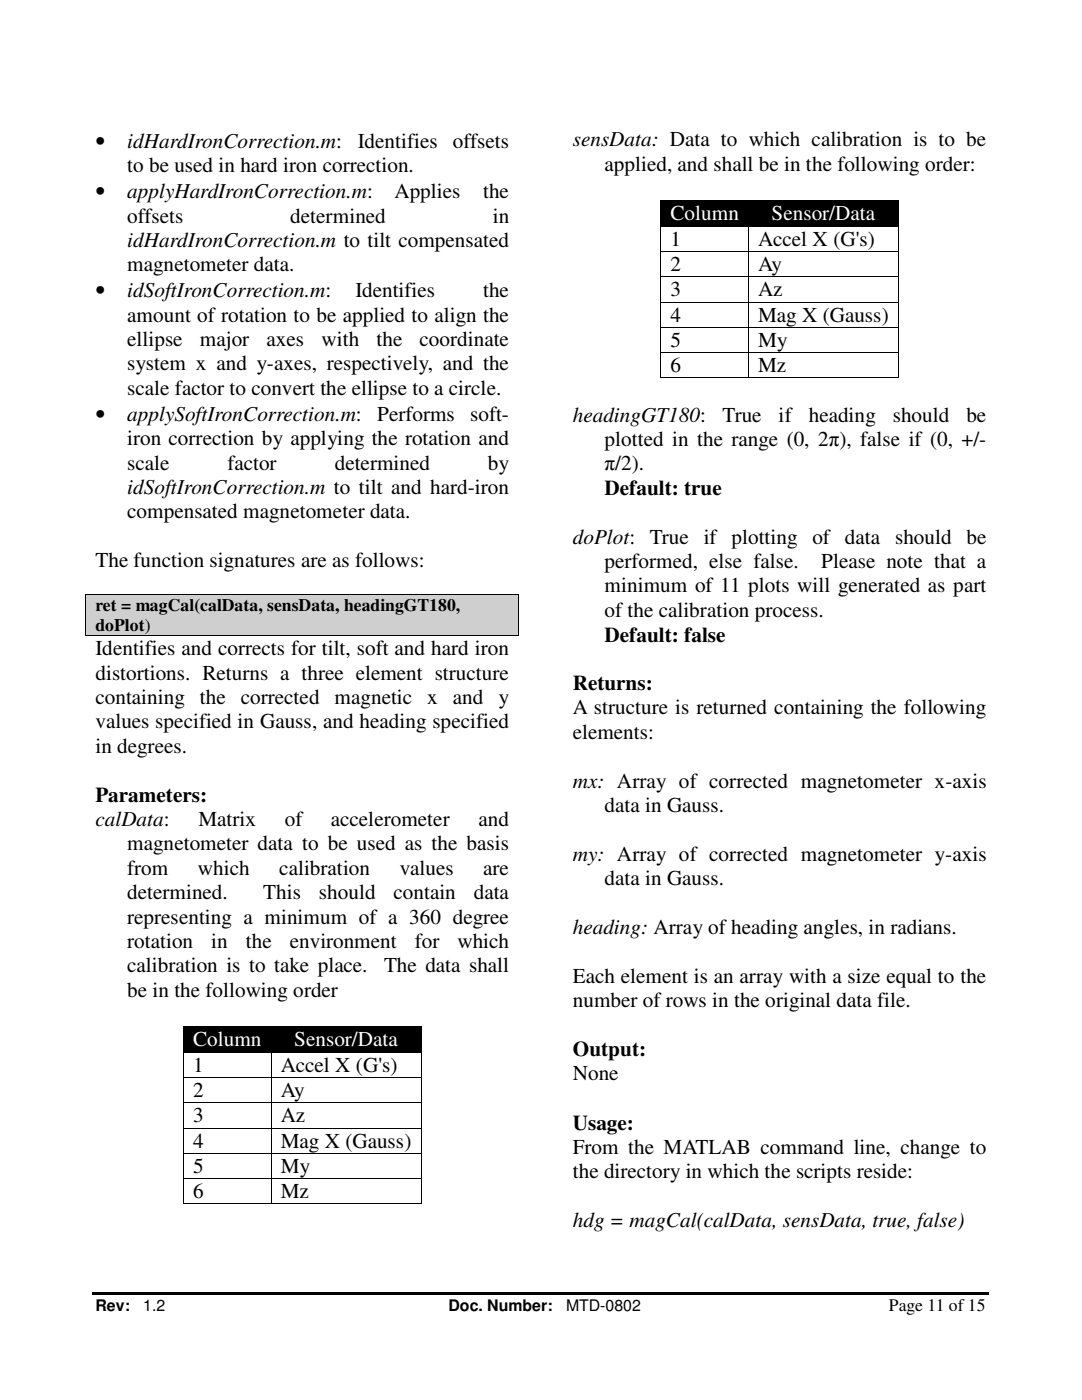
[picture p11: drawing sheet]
<svg xmlns="http://www.w3.org/2000/svg" width="216mm" height="279mm" viewBox="0 0 216 279" stroke-linecap="round" stroke-linejoin="round" font-family="sans-serif">
<defs><g id="words">
<g font-size="4.2">
<text x="19" y="29.5">•</text>
<text x="25.4" y="29.5">idHardIronCorrection.m:</text>
<text x="71.4" y="29.5">Identifies</text>
<text x="90.4" y="29.5">offsets</text>
<text x="114.3" y="29.2">sensData: Data to which calibration is to be</text>
<text x="25.4" y="34.4">to be used in hard iron correction.</text>
<text x="120.6" y="34.1">applied, and shall be in the following order:</text>
<text x="19" y="39.6">•</text>
<text x="25.4" y="39.6">applyHardIronCorrection.m:</text>
<text x="78.7" y="39.6">Applies</text>
<text x="96.4" y="39.6">the</text>
<text x="25.4" y="44.4">offsets</text>
<text x="57.9" y="44.4">determined</text>
<text x="98.3" y="44.4">in</text>
<text x="25.4" y="49.3">idHardIronCorrection.m to tilt compensated</text>
<text x="133.8" y="49">1</text>
<text x="151.3" y="49">Accel X (G's)</text>
<text x="19" y="59.4">•</text>
<text x="25.4" y="54.1">magnetometer data.</text>
<text x="25.4" y="59.4">idSoftIronCorrection.m:</text>
<text x="71" y="59.4">Identifies</text>
<text x="96.4" y="59.4">the</text>
<text x="133.8" y="54.1">2</text>
<text x="133.8" y="59.1">3</text>
<text x="151.3" y="54.1">Ay</text>
<text x="151.3" y="59.1">Az</text>
<text x="25.4" y="64.2">amount of rotation to be applied to align the</text>
<text x="133.8" y="64.2">4</text>
<text x="151.3" y="64.2">Mag X (Gauss)</text>
<text x="25.4" y="69">ellipse</text>
<text x="39.9" y="69">major</text>
<text x="53.2" y="69">axes</text>
<text x="64.1" y="69">with</text>
<text x="75.1" y="69">the</text>
<text x="83.7" y="69">coordinate</text>
<text x="133.8" y="69.2">5</text>
<text x="151.3" y="69.2">My</text>
<text x="25.4" y="73.9">system x and y-axes, respectively, and the</text>
<text x="133.8" y="74.3">6</text>
<text x="151.3" y="74.3">Mz</text>
<text x="19" y="84">•</text>
<text x="25.4" y="78.8">scale factor to convert the ellipse to a circle.</text>
<text x="25.4" y="84">applySoftIronCorrection.m:</text>
<text x="75.3" y="84">Performs</text>
<text x="93.8" y="84">soft-</text>
<text x="25.4" y="88.9">iron correction by applying the rotation and</text>
<text x="114.3" y="84.2">headingGT180:</text>
<text x="120.6" y="89">plotted in the range (0, 2π), false if (0, +/-</text>
<text x="144.2" y="84.2">True</text>
<text x="155.4" y="84.2">if</text>
<text x="161.4" y="84.2">heading</text>
<text x="178.1" y="84.2">should</text>
<text x="192.8" y="84.2">be</text>
<text x="25.4" y="93.7">scale</text>
<text x="45.4" y="93.7">factor</text>
<text x="66.8" y="93.7">determined</text>
<text x="97.3" y="93.7">by</text>
<text x="120.6" y="93.9">π/2).</text>
<text x="25.4" y="98.6">idSoftIronCorrection.m to tilt and hard-iron</text>
<text x="120.6" y="98.8">Default: true</text>
<text x="25.4" y="103.5">compensated magnetometer data.</text>
<text x="19" y="113.2">The function signatures are as follows:</text>
<text x="114.3" y="108.5">doPlot: True if plotting of data should</text>
<text x="120.6" y="113.4">performed, else false.</text>
<text x="163.9" y="113.4">Please note that a</text>
<text x="192.9" y="108.5">be</text>
<text x="120.6" y="118.2">minimum of 11 plots will generated as part</text>
<text x="120.6" y="123.1">of the calibration process.</text>
<text x="19" y="130.8">Identifies and corrects for tilt, soft and hard iron</text>
<text x="120.6" y="128.1">Default: false</text>
<text x="19" y="135.6">distortions. Returns a three element structure</text>
<text x="114.3" y="137.8">Returns:</text>
<text x="19" y="140.5">containing</text>
<text x="39.9" y="140.5">the</text>
<text x="48" y="140.5">corrected</text>
<text x="66.8" y="140.5">magnetic</text>
<text x="85.3" y="140.5">x</text>
<text x="90.4" y="140.5">and</text>
<text x="99.5" y="140.5">y</text>
<text x="114.3" y="142.6">A structure is returned containing the following</text>
<text x="19" y="145.4">values specified in Gauss, and heading specified</text>
<text x="114.3" y="147.4">elements:</text>
<text x="19" y="150.2">in degrees.</text>
<text x="19" y="160.1">Parameters:</text>
<text x="114.3" y="157.2">mx: Array of corrected magnetometer x-axis</text>
<text x="19" y="164.8">calData:</text>
<text x="39.6" y="164.8">Matrix</text>
<text x="56.9" y="164.8">of</text>
<text x="66" y="164.8">accelerometer</text>
<text x="95.5" y="164.8">and</text>
<text x="120.6" y="162.1">data in Gauss.</text>
<text x="25.4" y="169.7">magnetometer data to be used as the basis</text>
<text x="114.3" y="171.8">my: Array of corrected magnetometer y-axis</text>
<text x="25.4" y="174.6">from</text>
<text x="25.4" y="179.5">determined.</text>
<text x="39.5" y="174.6">which</text>
<text x="52.5" y="179.5">This</text>
<text x="55.7" y="174.6">calibration</text>
<text x="63.6" y="179.5">should</text>
<text x="78.5" y="179.5">contain</text>
<text x="79.8" y="174.6">values</text>
<text x="94.5" y="179.5">data</text>
<text x="96.4" y="174.6">are</text>
<text x="120.6" y="176.7">data in Gauss.</text>
<text x="25.4" y="184.3">representing a minimum of a 360 degree</text>
<text x="25.4" y="189.2">rotation</text>
<text x="42.2" y="189.2">in</text>
<text x="49.1" y="189.2">the</text>
<text x="57.8" y="189.2">environment</text>
<text x="82.8" y="189.2">for</text>
<text x="91.3" y="189.2">which</text>
<text x="114.3" y="186.4">heading: Array of heading angles, in radians.</text>
<text x="25.4" y="194.1">calibration is to take place.</text>
<text x="76.6" y="194.1">The data shall</text>
<text x="114.3" y="196.1">Each element is an array with a size equal to the</text>
<text x="25.4" y="198.9">be in the following order</text>
<text x="114.3" y="201">number of rows in the original data file.</text>
<text x="38.5" y="213.9">1</text>
<text x="56" y="213.9">Accel X (G's)</text>
<text x="114.3" y="210.8">Output:</text>
<text x="114.3" y="215.6">None</text>
<text x="38.5" y="218.9">2</text>
<text x="56" y="218.9">Ay</text>
<text x="38.5" y="224">3</text>
<text x="56" y="224">Az</text>
<text x="114.3" y="225.4">Usage:</text>
<text x="38.5" y="229">4</text>
<text x="56" y="229">Mag X (Gauss)</text>
<text x="114.3" y="230.2">From the MATLAB command line, change to</text>
<text x="38.5" y="234.1">5</text>
<text x="38.5" y="239.1">6</text>
<text x="56" y="234.1">My</text>
<text x="56" y="239.1">Mz</text>
<text x="114.3" y="235.1">the directory in which the scripts reside:</text>
<text x="114.3" y="244.8">hdg = magCal(calData, sensData, true, false)</text>
</g>
<g font-size="4.2" fill="#fff">
<text x="133.8" y="44">Column</text>
<text x="154" y="44">Sensor/Data</text>
<text x="38.5" y="208.8">Column</text>
<text x="58.7" y="208.8">Sensor/Data</text>
</g>
<g font-size="3.5">
<text x="19" y="121.9">ret = magCal(calData, sensData, headingGT180,</text>
<text x="19" y="125.9">doPlot)</text>
<text x="177.3" y="261.6">Page 11 of 15</text>
</g>
<g font-size="3.2">
<text x="19" y="261.6">Rev:</text>
<text x="28.6" y="261.6">1.2</text>
<text x="89.5" y="261.6">Doc. Number:</text>
<text x="112.9" y="261.6">MTD-0802</text>
</g>
</g></defs>
<path d="M18.5 257.9h178.9v.5h-178.9z" fill="#000"/>
<g fill="#cfcfcf">
<path d="M17.2 118.7h86.2v8.1h-86.2z"/>
<path d="M19 118.7h82.6v4h-82.6z"/>
<path d="M19 122.7h82.6v4.1h-82.6z"/>
</g>
<g fill="#000">
<path d="M131.8 40h.2v.2h-.2zM131.8 45h.2v.2h-.2zM131.8 50.1h.2v.1h-.2zM131.8 55.1h.2v.2h-.2zM132 40.2h17.3v4.8h-17.3zM133.8 40.2h13.6v4.8h-13.6zM149.3 40h.1v.2h-.1zM149.3 45h.1v.2h-.1zM149.3 50.1h.1v.1h-.1zM149.3 55.1h.1v.2h-.1zM149.4 40.2h29.8v4.8h-29.8zM151.3 40.2h26.1v4.8h-26.1z"/>
<path d="M179.2 40h.2v.2h-.2zM179.2 45h.2v.2h-.2zM179.2 50.1h.2v.1h-.2zM179.2 55.1h.2v.2h-.2zM131.8 60.2h.2v.2h-.2zM131.8 65.2h.2v.2h-.2zM131.8 70.3h.2v.1h-.2zM131.8 75.3h.2v.2h-.2zM149.3 60.2h.1v.2h-.1zM149.3 65.2h.1v.2h-.1zM149.3 70.3h.1v.1h-.1zM149.3 75.3h.1v.2h-.1z"/>
<path d="M179.2 60.2h.2v.2h-.2zM179.2 65.2h.2v.2h-.2zM179.2 70.3h.2v.1h-.2zM179.2 75.3h.2v.2h-.2zM17.1 118.5h.1v.2h-.1zM103.4 118.5h.2v.2h-.2zM17.1 126.8h.1v.2h-.1zM103.4 126.8h.2v.2h-.2zM36.5 204.9h.2v.1h-.2zM36.5 209.9h.2v.2h-.2zM36.5 214.9h.2v.2h-.2zM36.7 205h17.3v4.9h-17.3z"/>
<path d="M38.5 205h13.7v4.9h-13.7zM54 204.9h.2v.1h-.2zM54 209.9h.2v.2h-.2zM54 214.9h.2v.2h-.2zM54.2 205h29.7v4.9h-29.7zM56 205h26.1v4.9h-26.1zM83.9 204.9h.2v.1h-.2zM83.9 209.9h.2v.2h-.2zM83.9 214.9h.2v.2h-.2zM36.5 220h.2v.1h-.2zM36.5 225h.2v.2h-.2zM36.5 230.1h.2v.2h-.2z"/>
<path d="M36.5 235.1h.2v.2h-.2zM54 220h.2v.1h-.2zM54 225h.2v.2h-.2zM54 230.1h.2v.2h-.2zM54 235.1h.2v.2h-.2zM83.9 220h.2v.1h-.2zM83.9 225h.2v.2h-.2zM83.9 230.1h.2v.2h-.2zM83.9 235.1h.2v.2h-.2zM36.5 240.2h.2v.1h-.2zM54 240.2h.2v.1h-.2zM83.9 240.2h.2v.1h-.2z"/>
</g>
<g fill="none" stroke="#000" stroke-width=".2">
<path d="M131.9 40.2v4.8M131.9 45.2v4.9M131.9 50.2v4.9M131.9 55.3v4.9M132 40.1h17.3M132 45.1h17.3M132 50.2h17.3M132 55.2h17.3M149.4 40.2v4.8M149.4 45.2v4.9M149.4 50.2v4.9M149.4 55.3v4.9"/>
<path d="M149.4 40.1h29.8M149.4 45.1h29.8M149.4 50.2h29.8M149.4 55.2h29.8M179.3 40.2v4.8M179.3 45.2v4.9M179.3 50.2v4.9M179.3 55.3v4.9M131.9 60.4v4.8M131.9 65.4v4.9M131.9 70.4v4.9M132 60.3h17.3"/>
<path d="M132 65.3h17.3M132 70.4h17.3M132 75.4h17.3M149.4 60.4v4.8M149.4 65.4v4.9M149.4 70.4v4.9M149.4 60.3h29.8M149.4 65.3h29.8M149.4 70.4h29.8M149.4 75.4h29.8M179.3 60.4v4.8M179.3 65.4v4.9"/>
<path d="M179.3 70.4v4.9M17.1 118.7v8.1M17.2 118.6h86.2M103.5 118.7v8.1M17.2 126.9h86.2M36.6 205v4.9M36.6 210.1v4.8M36.6 215.1v4.9M36.7 204.9h17.3M36.7 210h17.3M36.7 215h17.3M54.1 205v4.9"/>
<path d="M54.1 210.1v4.8M54.1 215.1v4.9M54.2 204.9h29.7M54.2 210h29.7M54.2 215h29.7M84 205v4.9M84 210.1v4.8M84 215.1v4.9M36.6 220.1v4.9M36.6 225.2v4.9M36.6 230.3v4.8M36.6 235.3v4.9"/>
<path d="M36.7 220h17.3M36.7 225.1h17.3M36.7 230.2h17.3M36.7 235.2h17.3M54.1 220.1v4.9M54.1 225.2v4.9M54.1 230.3v4.8M54.1 235.3v4.9M54.2 220h29.7M54.2 225.1h29.7M54.2 230.2h29.7M54.2 235.2h29.7"/>
<path d="M84 220.1v4.9M84 225.2v4.9M84 230.3v4.8M84 235.3v4.9M36.7 240.2h17.3M54.2 240.2h29.7"/>
</g>
<use href="#words"/>
</svg>
